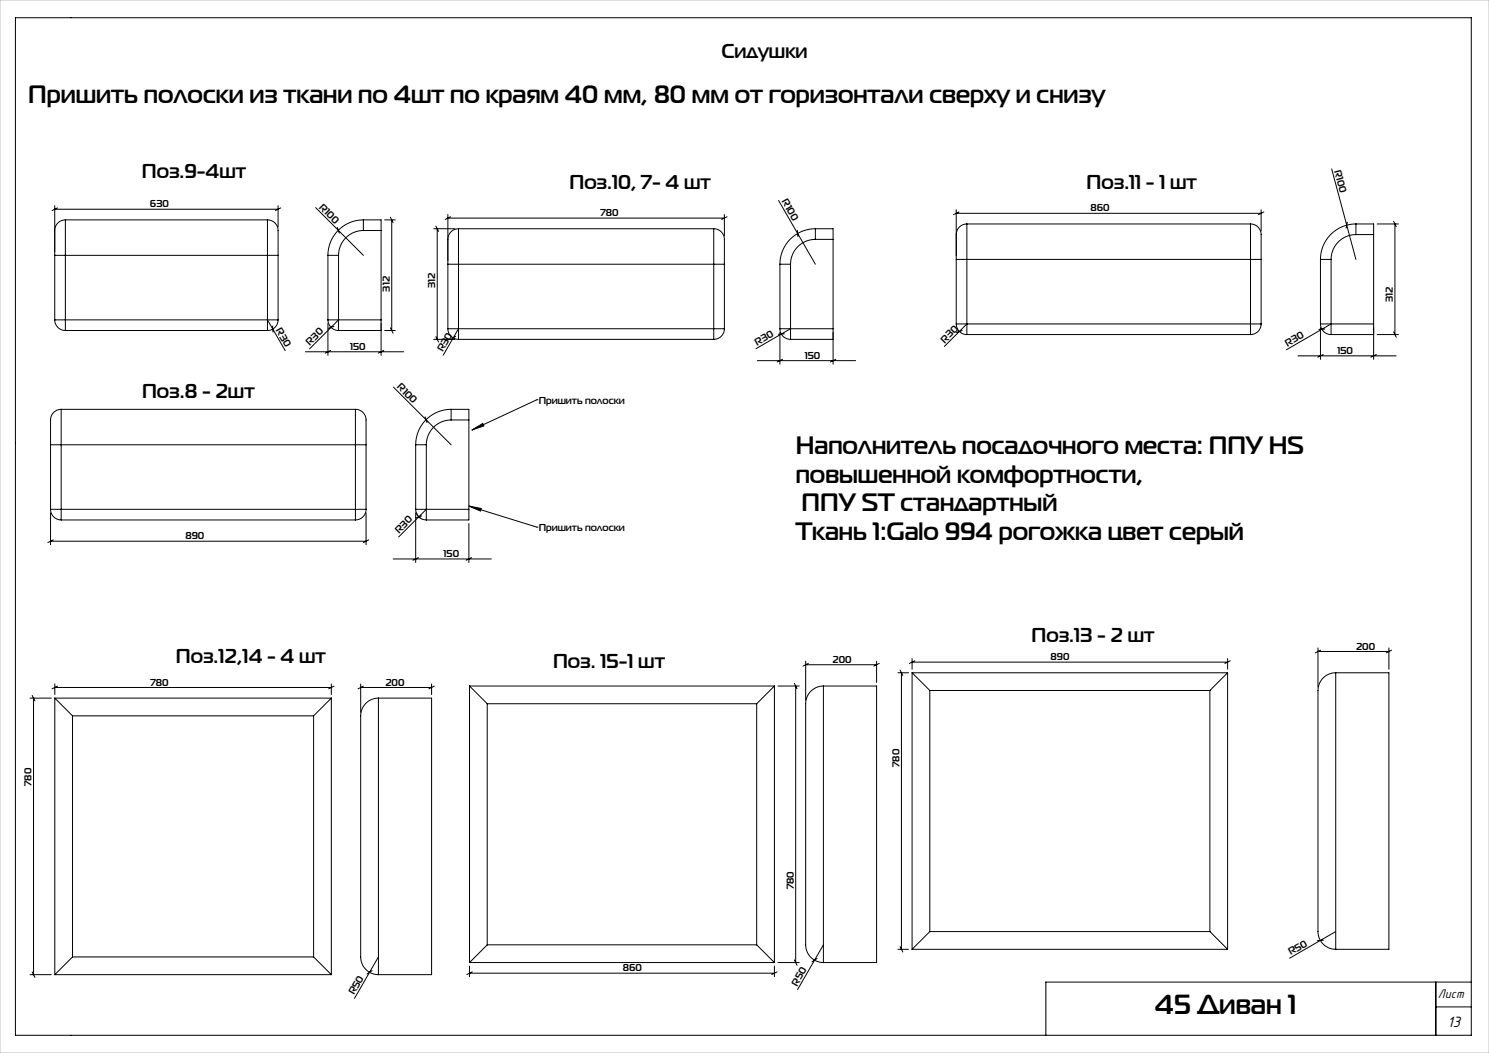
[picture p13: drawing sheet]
<svg xmlns="http://www.w3.org/2000/svg" width="420mm" height="297mm" viewBox="0 0 420 297" stroke-linecap="round" stroke-linejoin="round" font-family="sans-serif">
<defs><g id="words">
<text font-size="7.8" x="325.8" y="285.9">45 Диван 1</text>
<g font-size="7.1">
<text x="7.9" y="29">Пришить полоски из ткани по 4шт по краям 40 мм, 80 мм от горизонтали сверху и снизу</text>
<text x="224.5" y="128.1">Наполнитель посадочного места: ППУ HS</text>
<text x="224.5" y="136.1">повышенной комфортности,</text>
<text x="226.1" y="144.2">ППУ ST стандартный</text>
<text x="224.5" y="152.2">Ткань 1:Galo 994 рогожка цвет серый</text>
</g>
<g font-size="5.6">
<text x="203.5" y="16.3">Сидушки</text>
<text x="40" y="50.3">Поз.9-4шт</text>
<text x="160.6" y="53.4">Поз.10, 7- 4 шт</text>
<text x="306.5" y="53.4">Поз.11 - 1 шт</text>
<text x="40.1" y="112.2">Поз.8 - 2шт</text>
<text x="290.9" y="181.2">Поз.13 - 2 шт</text>
<text x="49.6" y="186.9">Поз.12,14 - 4 шт</text>
<text x="156" y="188.3">Поз. 15-1 шт</text>
</g>
<text font-size="4.4" x="408.3" y="289.8">13</text>
<text font-size="3.7" x="405.6" y="281.4">Лист</text>
<g font-size="2.8">
<text x="376.3" y="48.1" transform="rotate(75 376.3 48.1)">R100</text>
<text x="42.3" y="58.5">630</text>
<text x="89.9" y="58.6" transform="rotate(45 89.9 58.6)">R100</text>
<text x="220.4" y="56.8" transform="rotate(60 220.4 56.8)">R100</text>
<text x="307.6" y="59.6">860</text>
<text x="169.4" y="61">780</text>
<text x="109.9" y="82.2" transform="rotate(-90 109.9 82.2)">312</text>
<text x="122.8" y="81.3" transform="rotate(-90 122.8 81.3)">312</text>
<text x="392.9" y="85.2" transform="rotate(-90 392.9 85.2)">312</text>
<text x="77.7" y="93.2" transform="rotate(60 77.7 93.2)">R30</text>
<text x="87.4" y="97.6" transform="rotate(-45 87.4 97.6)">R30</text>
<text x="98.7" y="98.7">150</text>
<text x="124.9" y="99.4" transform="rotate(-60 124.9 99.4)">R30</text>
<text x="213.5" y="97.6" transform="rotate(-30 213.5 97.6)">R30</text>
<text x="227" y="101.2">150</text>
<text x="266.5" y="96.9" transform="rotate(-45 266.5 96.9)">R30</text>
<text x="363.2" y="97.9" transform="rotate(-30 363.2 97.9)">R30</text>
<text x="377.2" y="99.8">150</text>
<text x="111.8" y="109.3" transform="rotate(45 111.8 109.3)">R100</text>
<text x="152" y="113.9">Пришить полоски</text>
<text x="152" y="149.8">Пришить полоски</text>
<text x="52.3" y="152.1">890</text>
<text x="112.6" y="150.6" transform="rotate(-45 112.6 150.6)">R30</text>
<text x="125.1" y="157.1">150</text>
<text x="382.5" y="183.2">200</text>
<text x="234.8" y="186.9">200</text>
<text x="296.3" y="186.2">890</text>
<text x="42.4" y="193.4">780</text>
<text x="108.7" y="193.4">200</text>
<text x="8.9" y="221.7" transform="rotate(-90 8.9 221.7)">780</text>
<text x="253.7" y="216.3" transform="rotate(-90 253.7 216.3)">780</text>
<text x="223.9" y="250.9" transform="rotate(-90 223.9 250.9)">780</text>
<text x="364.1" y="269.5" transform="rotate(-30 364.1 269.5)">R50</text>
<text x="175.7" y="273.9">860</text>
<text x="99.9" y="280.8" transform="rotate(-60 99.9 280.8)">R50</text>
<text x="224.8" y="278.3" transform="rotate(-60 224.8 278.3)">R50</text>
</g>
</g></defs>
<g fill="none" stroke="#000" stroke-width=".28">
<path d="M4.4 5h410.6v287h-410.6zM15.4 58v13M15.4 59h63M16.2 58.6l-1.5 .8M78.4 58v6M79.2 58.6l-1.5 .8M89 58.5l13.5 13.5M219.6 56.5l10.4 18M269.7 59.2v13M270.5 59.8l-1.5 .7M355.7 59.2v6M356.5 59.8l-1.5 .7"/>
<path d="M375.6 47.6l6.9 25.6M15.4 72h3M15.4 72v18.2M18.4 62v10M18.4 62a3.4 3.4 0 0 0-3 4.4v5.6M18.4 72v18.2M18.4 62h57M18.4 72h57M75.4 72h3M75.4 62a3.4 3.4 0 0 1 3 4.4v5.6M75.4 62v10M75.4 72v18.2"/>
<path d="M78.4 72v18.2M92.5 72h3M92.5 72v18.2M95.2 64.1l.5 1.7M95.5 72v18.2M102.5 65a7 7 0 0 0-7 7M102.5 62v3M102.5 62h5v3M102.5 62a10 10 0 0 0-10 10M102.5 65h5M107.5 65v25.2M108.5 62h3"/>
<path d="M110.1 61.3l.8 1.5M110.5 62v31.2M122.3 64.5h6M122.9 63.8l.8 1.5M123.3 64.5v31.2M126.3 74.5h3M126.3 60.5v13M126.3 74.5v18.2M126.3 61.5h78M127.1 61.1l-1.5 .8M129.3 64.5v10M129.3 64.5a3.4 3.4 0 0 0-3 4.4v5.6"/>
<path d="M129.3 64.5h72M129.3 74.5h72M129.3 74.5v18.2M201.3 64.5v10M201.3 64.5a3.4 3.4 0 0 1 3 4.4v5.6M201.3 74.5h3M201.3 74.5v18.2M204.3 60.5v6M204.3 74.5v18.2M205.1 61.1l-1.5 .8M220 74.5h3M220 74.5v18.2"/>
<path d="M223 74.5v18.2M224.9 65l.1 1.7M230 67.5a7 7 0 0 0-7 7M230 64.5v3M230 64.5h5v3M230 64.5a10 10 0 0 0-10 10M230 67.5h5M235 67.5v25.2M269.7 73.2h3M269.7 73.2v18.2M269.7 60.2h86M272.7 63.2v10"/>
<path d="M272.7 63.2a3.4 3.4 0 0 0-3 4.4v5.6M272.7 73.2v18.2M272.7 73.2h80M272.7 63.2h80M352.7 63.2v10M352.7 63.2a3.4 3.4 0 0 1 3 4.4v5.6M352.7 73.2h3M352.7 73.2v18.2M355.7 73.2v18.2M372.5 73.2h3M372.5 73.2v18.2M375.5 73.2v18.2"/>
<path d="M380 62.7l-.3 1.6M382.5 66.2a7 7 0 0 0-7 7M382.5 63.2a10 10 0 0 0-10 10M382.5 63.2v3M382.5 63.2h5v3M382.5 66.2h5M387.5 66.2v25.2M388.5 63.2h6M393.1 62.4l.7 1.5M393.5 63.2v31.2M15.4 90.2h3M15.4 90.2a3 3 0 0 0 3 3"/>
<path d="M18.4 90.2v3M18.4 90.2h57M18.4 93.2h57M75.4 90.2h3M75.4 90.2v3M75.4 90.2l5.1 8.7M76.9 92l.1 1.7M78.4 90.2a3 3 0 0 1-3 3M86.1 99.2h27.7M92.5 90.2h3M92.5 90.2a3 3 0 0 0 3 3M92.5 91.2v9"/>
<path d="M93.3 98.8l-1.6 .8M94.2 92.1l-1.6 .5M95.5 90.2v3M95.5 90.2h12M95.5 90.2l-8.2 8.2M107.5 90.2v3h-12M107.5 91.2v9M108.3 98.8l-1.6 .8M108.5 93.2h3M110.1 92.5l.8 1.5M122.3 95.7h6M122.9 95l.8 1.5"/>
<path d="M126.3 92.7h3M126.3 92.7a3 3 0 0 0 3 3M128.5 94.8l-1.4 1M129.3 92.7v3M129.3 92.7h72M129.3 95.7h72M129.3 92.7l-4.3 7.5M201.3 92.7v3M201.3 92.7h3M204.3 92.7a3 3 0 0 1-3 3M220 92.7h3M220 92.7a3 3 0 0 0 3 3"/>
<path d="M220 93.7v9M221.2 94.2l-1.7 .1M223 92.7v3M223 92.7h12M223 92.7l-9.8 5.7M235 92.7v3h-12M235 93.7v9M269.7 91.4h3M269.7 91.4a3 3 0 0 0 3 3M271.4 93.2l-1.6 .6M272.7 91.4v3M272.7 91.4h80"/>
<path d="M272.7 94.4h80M272.7 91.4l-6.3 6.3M352.7 91.4v3M352.7 91.4h3M355.7 91.4a3 3 0 0 1-3 3M372.5 91.4h3M372.5 91.4a3 3 0 0 0 3 3M372.5 92.4v9M373.2 100l-1.5 .7M373.7 92.8l-1.7 .1M375.5 91.4v3M375.5 91.4h12"/>
<path d="M375.5 91.4l-12.7 7.2M387.5 91.4v3h-12M387.5 92.4v9M388.2 100l-1.5 .7M388.5 94.4h6M393.1 93.6l.7 1.5M17.3 115.5a3.4 3.4 0 0 0-3 4.3v5.7M17.3 115.5v10M17.3 115.5h83M100.3 115.5v10M100.3 115.5a3.4 3.4 0 0 1 3 4.3v5.7M111 109.2l16.3 16.3"/>
<path d="M119.9 117.6l.5 1.6M127.3 118.5a7 7 0 0 0-7 7M127.3 115.5v3M127.3 115.5h5v3M127.3 115.5a10 10 0 0 0-10 10M127.3 118.5h5M132.3 118.5v25.2M151.5 112.7h.1M151.5 112.7l-18.4 8.6M213.6 101.7h27.7M220.7 101.3l-1.5 .8M235.7 101.3l-1.5 .8"/>
<path d="M366.1 100.4h27.7M14.3 125.5h3M14.3 125.5v18.2M17.3 125.5h83M17.3 125.5v18.2M100.3 125.5h3M100.3 125.5v18.2M103.3 125.5v18.2M117.3 125.5h3M117.3 125.5v18.2M120.3 125.5v18.2M133.1 121.3l3.1-1.9 .3 .7z"/>
<path d="M14.3 143.7h3M14.3 143.7a3 3 0 0 0 3 3M14.3 144.7v9M14.3 152.7h89M15 152.3l-1.5 .7M17.3 143.7v3M17.3 143.7h83M17.3 146.7h83M100.3 143.7v3M100.3 143.7h3M103.3 143.7a3 3 0 0 1-3 3M103.3 144.7v9"/>
<path d="M104 152.3l-1.5 .7M110.9 157.7h27.7M117.3 143.7h3M117.3 143.7a3 3 0 0 0 3 3M117.3 144.7v14M117.4 144.6l.5 .9 1 .8M118 157.3l-1.5 .7M118.9 145.5l-1.6 .5M120.3 143.7v3M120.3 143.7h12M120.3 143.7l-7.8 7.7M132.3 143.7v3h-12"/>
<path d="M132.3 142.7l3.5 .7-.3 .8zM132.3 147.7v11M132.3 142.7l19.2 6M133 157.3l-1.5 .7M151.5 148.7h.1M8.5 196.9h6M9.1 196.1l.7 1.6M9.5 196.9v78M15.5 196.9l5 5M15.5 192.9v3M15.5 196.9v78M15.5 196.9h78"/>
<path d="M15.5 193.9h78M16.2 193.5l-1.5 .8M93.5 196.9l-5 5M93.5 192.9v3M93.5 196.9v78M94.2 193.5l-1.5 .8M101.7 192.9v8M101.7 193.9h20M102.5 193.5l-1.5 .8M106.7 196.9a5 5 0 0 0-5 5v68a5 5 0 0 0 5 5M106.7 196.9h15v78h-15M106.7 196.9v78"/>
<path d="M121.7 192.9v3M122.5 193.5l-1.5 .8M132.4 193.5l5 5M132.4 193.5v78M132.4 193.5h86M137.4 198.5v68M137.4 198.5h76M213.4 198.5v68M218.4 193.5l-5 5M218.4 193.5v78M219.4 193.5h6M224.1 192.7l.7 1.6"/>
<path d="M224.4 193.5v78M227.3 186.5v11M227.3 187.5h20M228 187.1l-1.5 .8M232.3 193.5a5 5 0 0 0-5 5v68a5 5 0 0 0 5 5M232.3 193.5h15v78h-15M232.3 193.5v78M247.3 186.5v6M248 187.1l-1.5 .8M253.3 189.8h3M253.9 189l.7 1.5M254.3 189.8v78"/>
<path d="M257.3 189.8l5 5M257.3 185.8v3M257.3 189.8v78M257.3 189.8h89M257.3 186.8h89M258 186.4l-1.5 .7M262.3 194.8v68M262.3 194.8h79M341.3 194.8v68M346.3 189.8l-5 5M346.3 185.8v3M346.3 189.8v78"/>
<path d="M347 186.4l-1.5 .7M371.8 182.8v11M371.8 183.8h20M372.5 183.4l-1.5 .7M376.8 189.8a5 5 0 0 0-5 5v68a5 5 0 0 0 5 5M376.8 189.8h15v78h-15M376.8 189.8v78M391.8 182.8v6M392.5 183.4l-1.5 .7M20.5 201.9v68M20.5 201.9h68M88.5 201.9v68"/>
<path d="M8.5 274.9h6M9.1 274.1l.7 1.6M15.5 274.9h78M20.5 269.9l-5 5M20.5 269.9h68M88.5 269.9l5 5M105 273.8l-1.5 .9M106.7 269.9l-6.7 11.7M132.4 271.5h86M132.4 272.5v3M132.4 274.5h86M133.2 274.1l-1.5 .8"/>
<path d="M137.4 266.5l-5 5M137.4 266.5h76M213.4 266.5l5 5M218.4 272.5v3M219.2 274.1l-1.5 .8M219.4 271.5h6M224.1 270.7l.7 1.6M230.5 270.4l-1.5 .9M232.3 266.5l-7.3 12.6M253.3 267.8h3M253.9 267l.7 1.5M257.3 267.8h89"/>
<path d="M262.3 262.8l-5 5M262.3 262.8h79M341.3 262.8l5 5M373.3 265.2l-1.7 .1M376.8 262.8l-13 7.5M405 277v15M415 277h-120v15M405 284h10"/>
</g>
<path d="M0 0h420v297h-420z" fill="none" stroke="#c0c0c0" stroke-width=".28"/>
<path d="M133.1 121.3l3.1-1.9 .3 .7zM132.3 142.7l3.5 .7-.3 .8z" fill="#000"/>
<use href="#words"/>
</svg>
